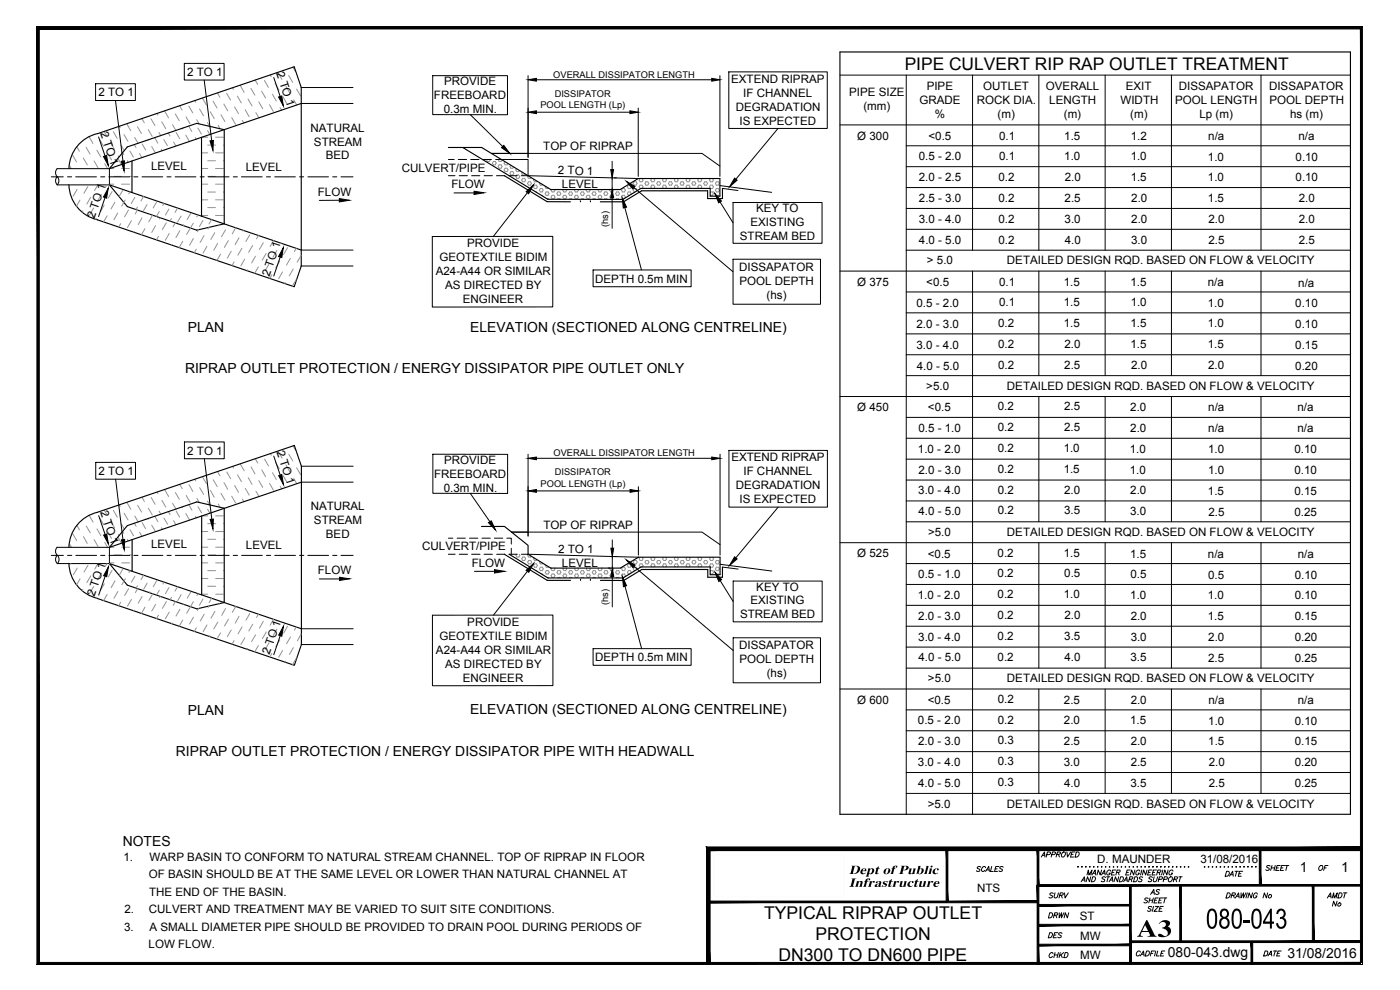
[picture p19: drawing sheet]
<svg xmlns="http://www.w3.org/2000/svg" width="420mm" height="297mm" viewBox="0 0 420 297" stroke-linecap="round" stroke-linejoin="round" font-family="sans-serif">
<defs><g id="words">
<text font-size="9.3" x="361.9" y="278.6">080-043</text>
<text font-size="8.9" x="341" y="281.1">A3</text>
<g font-size="5.3">
<text x="229.3" y="275.6">TYPICAL RIPRAP OUTLET</text>
<text x="244.7" y="282">PROTECTION</text>
<text x="233.6" y="288.3">DN300 TO DN600 PIPE</text>
</g>
<text font-size="5.2" x="271.5" y="21.1">PIPE CULVERT RIP RAP OUTLET TREATMENT</text>
<text font-size="4.9" x="378.5" y="288.2">DATE</text>
<g font-size="4.8">
<text x="254.7" y="262.2">Dept of Public</text>
<text x="254.7" y="266.1">Infrastructure</text>
</g>
<g font-size="4.4">
<text x="311.5" y="258.2">APPROVED</text>
<text x="378.9" y="262.5">SHEET OF</text>
<text x="344.3" y="269.5">AS</text>
<text x="366.9" y="264.2">DATE</text>
<text x="314" y="270.6">SURV</text>
<text x="342.5" y="272">SHEET</text>
<text x="366.9" y="270.6">DRAWING No</text>
<text x="397.6" y="270.6">AMDT</text>
<text x="399" y="273">No</text>
<text x="313.6" y="276.6">DRWN</text>
<text x="313.6" y="282.6">DES</text>
<text x="314" y="288.6">CHKD</text>
</g>
<g font-size="4.2">
<text x="56.4" y="99.6">PLAN</text>
<text x="141.1" y="99.6">ELEVATION (SECTIONED ALONG CENTRELINE)</text>
<text x="55.5" y="111.9">RIPRAP OUTLET PROTECTION / ENERGY DISSIPATOR PIPE OUTLET ONLY</text>
<text x="56.4" y="214.6">PLAN</text>
<text x="141.1" y="214.2">ELEVATION (SECTIONED ALONG CENTRELINE)</text>
<text x="52.8" y="226.9">RIPRAP OUTLET PROTECTION / ENERGY DISSIPATOR PIPE WITH HEADWALL</text>
<text x="36.9" y="253.8">NOTES</text>
<text x="390.1" y="261.5">1</text>
<text x="402.5" y="261.5">1</text>
<text x="350.5" y="287.2">080-043.dwg</text>
<text x="386.4" y="287.4">31/08/2016</text>
</g>
<g font-size="3.5">
<text x="56.2" y="22.7">2 TO 1</text>
<text x="82.9" y="22" transform="rotate(71 82.9 22)">2 TO 1</text>
<text x="29.5" y="28.9">2 TO 1</text>
<text x="130.2" y="29.8">FREEBOARD</text>
<text x="133.3" y="25.6">PROVIDE</text>
<text x="219.4" y="24.8">EXTEND RIPRAP</text>
<text x="223.1" y="29">IF CHANNEL</text>
<text x="254.9" y="28.8">PIPE SIZE</text>
<text x="278.1" y="27">PIPE</text>
<text x="295.1" y="27">OUTLET</text>
<text x="313.9" y="27">OVERALL</text>
<text x="337.9" y="27">EXIT</text>
<text x="353.8" y="27">DISSAPATOR</text>
<text x="380.9" y="27">DISSAPATOR</text>
<text x="133.2" y="34">0.3m MIN.</text>
<text x="220.8" y="33.2">DEGRADATION</text>
<text x="259.1" y="33">(mm)</text>
<text x="276" y="31.2">GRADE</text>
<text x="280.6" y="35.4">%</text>
<text x="293.1" y="31.2">ROCK DIA.</text>
<text x="299.4" y="35.4">(m)</text>
<text x="314.9" y="31.2">LENGTH</text>
<text x="319.3" y="35.4">(m)</text>
<text x="336.3" y="31.1">WIDTH</text>
<text x="339.2" y="35.3">(m)</text>
<text x="352.7" y="31.2">POOL LENGTH</text>
<text x="360" y="35.4">Lp (m)</text>
<text x="381" y="31.2">POOL DEPTH</text>
<text x="387.2" y="35.4">hs (m)</text>
<text x="30" y="39.9" transform="rotate(71 30 39.9)">2 TO 1</text>
<text x="93.2" y="39.5">NATURAL</text>
<text x="221.9" y="37.4">IS EXPECTED</text>
<text x="257.3" y="41.9">Ø 300</text>
<text x="278.7" y="41.9">&lt;0.5</text>
<text x="299.8" y="41.9">0.1</text>
<text x="319.4" y="41.9">1.5</text>
<text x="339.4" y="41.9">1.2</text>
<text x="362.6" y="41.9">n/a</text>
<text x="389.7" y="41.9">n/a</text>
<text x="94.2" y="43.7">STREAM</text>
<text x="97.8" y="47.9">BED</text>
<text x="163.1" y="45.1">TOP OF RIPRAP</text>
<text x="45.3" y="50.9">LEVEL</text>
<text x="73.8" y="51.3">LEVEL</text>
<text x="120.6" y="51.6">CULVERT/PIPE</text>
<text x="167.5" y="52.3" transform="rotate(1 167.5 52.3)">2 TO 1</text>
<text x="275.7" y="48.1">0.5 - 2.0</text>
<text x="299.8" y="48.1">0.1</text>
<text x="319.4" y="48.1">1.0</text>
<text x="339.3" y="48.1">1.0</text>
<text x="362.5" y="48.2">1.0</text>
<text x="388.8" y="48.2">0.10</text>
<text x="95.4" y="58.7">FLOW</text>
<text x="135.5" y="56.5">FLOW</text>
<text x="168.6" y="56.5">LEVEL</text>
<text x="275.7" y="54.4">2.0 - 2.5</text>
<text x="299.6" y="54.4">0.2</text>
<text x="319.6" y="54.4">2.0</text>
<text x="339.3" y="54.4">1.5</text>
<text x="362.5" y="54.5">1.0</text>
<text x="388.8" y="54.5">0.10</text>
<text x="28.3" y="65.6" transform="rotate(-71 28.3 65.6)">2 TO 1</text>
<text x="226.9" y="63.6">KEY TO</text>
<text x="275.8" y="60.6">2.5 - 3.0</text>
<text x="299.6" y="60.6">0.2</text>
<text x="319.5" y="60.6">2.5</text>
<text x="339.5" y="60.6">2.0</text>
<text x="362.5" y="60.7">1.5</text>
<text x="389.8" y="60.7">2.0</text>
<text x="222.1" y="72">STREAM BED</text>
<text x="225.2" y="67.8">EXISTING</text>
<text x="275.7" y="66.9">3.0 - 4.0</text>
<text x="299.6" y="66.9">0.2</text>
<text x="319.5" y="66.9">3.0</text>
<text x="339.5" y="66.9">2.0</text>
<text x="362.7" y="66.9">2.0</text>
<text x="389.8" y="66.9">2.0</text>
<text x="140.2" y="74.1">PROVIDE</text>
<text x="275.8" y="73.1">4.0 - 5.0</text>
<text x="299.6" y="73.1">0.2</text>
<text x="319.6" y="73.1">4.0</text>
<text x="339.5" y="73.1">3.0</text>
<text x="362.7" y="73.2">2.5</text>
<text x="389.8" y="73.2">2.5</text>
<text x="80.9" y="83" transform="rotate(-71 80.9 83)">2 TO 1</text>
<text x="130.8" y="82.5">A24-A44 OR SIMILAR</text>
<text x="131.9" y="78.3">GEOTEXTILE BIDIM</text>
<text x="221.8" y="81.3">DISSAPATOR</text>
<text x="278.2" y="79.3">&gt; 5.0</text>
<text x="302.2" y="79.3">DETAILED DESIGN RQD. BASED ON FLOW &amp; VELOCITY</text>
<text x="133.6" y="86.7">AS DIRECTED BY</text>
<text x="178.6" y="84.8">DEPTH 0.5m MIN</text>
<text x="221.9" y="85.4">POOL DEPTH</text>
<text x="230.1" y="89.6">(hs)</text>
<text x="257.3" y="85.8">Ø 375</text>
<text x="278" y="86">&lt;0.5</text>
<text x="299.8" y="85.7">0.1</text>
<text x="319.3" y="85.7">1.5</text>
<text x="339.3" y="85.7">1.5</text>
<text x="362.5" y="85.7">n/a</text>
<text x="389.6" y="86">n/a</text>
<text x="138.9" y="90.9">ENGINEER</text>
<text x="275.1" y="92.2">0.5 - 2.0</text>
<text x="299.8" y="91.9">0.1</text>
<text x="319.3" y="91.9">1.5</text>
<text x="339.3" y="91.9">1.0</text>
<text x="362.4" y="92">1.0</text>
<text x="388.7" y="92.3">0.10</text>
<text x="275.1" y="98.4">2.0 - 3.0</text>
<text x="299.6" y="98.1">0.2</text>
<text x="319.3" y="98.1">1.5</text>
<text x="339.3" y="98.1">1.5</text>
<text x="362.4" y="98.2">1.0</text>
<text x="388.7" y="98.5">0.10</text>
<text x="275.1" y="104.7">3.0 - 4.0</text>
<text x="299.6" y="104.4">0.2</text>
<text x="319.4" y="104.4">2.0</text>
<text x="339.3" y="104.4">1.5</text>
<text x="362.4" y="104.5">1.5</text>
<text x="388.7" y="104.7">0.15</text>
<text x="275.1" y="110.9">4.0 - 5.0</text>
<text x="299.6" y="110.6">0.2</text>
<text x="319.4" y="110.6">2.5</text>
<text x="339.5" y="110.6">2.0</text>
<text x="362.6" y="110.7">2.0</text>
<text x="388.7" y="111">0.20</text>
<text x="278" y="117.2">&gt;5.0</text>
<text x="302.2" y="116.9">DETAILED DESIGN RQD. BASED ON FLOW &amp; VELOCITY</text>
<text x="257.3" y="123.4">Ø 450</text>
<text x="278.5" y="123.4">&lt;0.5</text>
<text x="299.5" y="123.1">0.2</text>
<text x="319.3" y="123.1">2.5</text>
<text x="339.2" y="123.4">2.0</text>
<text x="362.6" y="123.5">n/a</text>
<text x="389.4" y="123.5">n/a</text>
<text x="275.6" y="129.6">0.5 - 1.0</text>
<text x="299.5" y="129.4">0.2</text>
<text x="319.3" y="129.4">2.5</text>
<text x="339.2" y="129.6">2.0</text>
<text x="362.6" y="129.7">n/a</text>
<text x="389.4" y="129.7">n/a</text>
<text x="56.2" y="136.4">2 TO 1</text>
<text x="83" y="135.6" transform="rotate(71 83 135.6)">2 TO 1</text>
<text x="275.5" y="135.9">1.0 - 2.0</text>
<text x="299.5" y="135.6">0.2</text>
<text x="319.2" y="135.6">1.0</text>
<text x="339.1" y="135.9">1.0</text>
<text x="362.6" y="136">1.0</text>
<text x="388.5" y="136">0.10</text>
<text x="29.5" y="142.5">2 TO 1</text>
<text x="130.3" y="143.4">FREEBOARD</text>
<text x="133.3" y="139.2">PROVIDE</text>
<text x="219.5" y="138.4">EXTEND RIPRAP</text>
<text x="223.1" y="142.6">IF CHANNEL</text>
<text x="275.6" y="142.1">2.0 - 3.0</text>
<text x="299.5" y="141.8">0.2</text>
<text x="319.2" y="141.8">1.5</text>
<text x="339.1" y="142.1">1.0</text>
<text x="362.6" y="142.3">1.0</text>
<text x="388.5" y="142.3">0.10</text>
<text x="133.2" y="147.5">0.3m MIN.</text>
<text x="220.8" y="146.8">DEGRADATION</text>
<text x="275.6" y="148.4">3.0 - 4.0</text>
<text x="299.5" y="148.1">0.2</text>
<text x="319.3" y="148.1">2.0</text>
<text x="339.2" y="148.4">2.0</text>
<text x="362.5" y="148.5">1.5</text>
<text x="388.5" y="148.5">0.15</text>
<text x="30" y="153.5" transform="rotate(71 30 153.5)">2 TO 1</text>
<text x="93.2" y="153.1">NATURAL</text>
<text x="222" y="151">IS EXPECTED</text>
<text x="275.7" y="154.6">4.0 - 5.0</text>
<text x="299.5" y="154.3">0.2</text>
<text x="319.3" y="154.3">3.5</text>
<text x="339.2" y="154.6">3.0</text>
<text x="362.7" y="154.7">2.5</text>
<text x="388.5" y="154.7">0.25</text>
<text x="94.2" y="157.3">STREAM</text>
<text x="97.8" y="161.4">BED</text>
<text x="163.1" y="158.7">TOP OF RIPRAP</text>
<text x="278.5" y="160.8">&gt;5.0</text>
<text x="302.2" y="160.8">DETAILED DESIGN RQD. BASED ON FLOW &amp; VELOCITY</text>
<text x="45.4" y="164.5">LEVEL</text>
<text x="73.8" y="164.9">LEVEL</text>
<text x="126.7" y="165.2">CULVERT/PIPE</text>
<text x="167.5" y="165.9" transform="rotate(1 167.5 165.9)">2 TO 1</text>
<text x="257.3" y="167.2">Ø 525</text>
<text x="278.5" y="167.3">&lt;0.5</text>
<text x="299.4" y="167">0.2</text>
<text x="319.3" y="167">1.5</text>
<text x="339.2" y="167.3">1.5</text>
<text x="362.5" y="167.3">n/a</text>
<text x="389.5" y="167.3">n/a</text>
<text x="95.4" y="172.4">FLOW</text>
<text x="141.6" y="170.1">FLOW</text>
<text x="168.6" y="170.1">LEVEL</text>
<text x="275.6" y="173.5">0.5 - 1.0</text>
<text x="299.4" y="173.2">0.2</text>
<text x="319.4" y="173.2">0.5</text>
<text x="339.3" y="173.5">0.5</text>
<text x="362.6" y="173.6">0.5</text>
<text x="388.6" y="173.6">0.10</text>
<text x="28.3" y="179.2" transform="rotate(-71 28.3 179.2)">2 TO 1</text>
<text x="227" y="177.2">KEY TO</text>
<text x="275.4" y="179.8">1.0 - 2.0</text>
<text x="299.4" y="179.5">0.2</text>
<text x="319.3" y="179.5">1.0</text>
<text x="339.2" y="179.8">1.0</text>
<text x="362.4" y="179.8">1.0</text>
<text x="388.6" y="179.8">0.10</text>
<text x="222.1" y="185.6">STREAM BED</text>
<text x="225.2" y="181.4">EXISTING</text>
<text x="275.6" y="186">2.0 - 3.0</text>
<text x="299.4" y="185.7">0.2</text>
<text x="319.4" y="185.7">2.0</text>
<text x="339.3" y="186">2.0</text>
<text x="131.9" y="191.9">GEOTEXTILE BIDIM</text>
<text x="140.2" y="187.7">PROVIDE</text>
<text x="299.4" y="192">0.2</text>
<text x="319.4" y="192">3.5</text>
<text x="362.4" y="186">1.5</text>
<text x="388.6" y="186">0.15</text>
<text x="80.9" y="196.6" transform="rotate(-71 80.9 196.6)">2 TO 1</text>
<text x="130.8" y="196.1">A24-A44 OR SIMILAR</text>
<text x="221.8" y="194.8">DISSAPATOR</text>
<text x="275.6" y="192.2">3.0 - 4.0</text>
<text x="339.3" y="192.2">3.0</text>
<text x="362.6" y="192.3">2.0</text>
<text x="388.6" y="192.3">0.20</text>
<text x="133.6" y="200.3">AS DIRECTED BY</text>
<text x="178.6" y="198.3">DEPTH 0.5m MIN</text>
<text x="221.9" y="199">POOL DEPTH</text>
<text x="230.1" y="203.2">(hs)</text>
<text x="275.6" y="198.5">4.0 - 5.0</text>
<text x="299.4" y="198.2">0.2</text>
<text x="319.4" y="198.2">4.0</text>
<text x="339.3" y="198.5">3.5</text>
<text x="362.6" y="198.5">2.5</text>
<text x="388.6" y="198.5">0.25</text>
<text x="138.9" y="204.5">ENGINEER</text>
<text x="278.5" y="204.7">&gt;5.0</text>
<text x="302.2" y="204.7">DETAILED DESIGN RQD. BASED ON FLOW &amp; VELOCITY</text>
<text x="257.3" y="211.1">Ø 600</text>
<text x="278.4" y="211.1">&lt;0.5</text>
<text x="299.5" y="210.8">0.2</text>
<text x="319.3" y="211.1">2.5</text>
<text x="339.3" y="211.1">2.0</text>
<text x="362.7" y="211.2">n/a</text>
<text x="389.5" y="211.2">n/a</text>
<text x="275.5" y="217.4">0.5 - 2.0</text>
<text x="299.5" y="217.1">0.2</text>
<text x="319.3" y="217.4">2.0</text>
<text x="339.2" y="217.4">1.5</text>
<text x="362.6" y="217.4">1.0</text>
<text x="388.6" y="217.4">0.10</text>
<text x="275.5" y="223.6">2.0 - 3.0</text>
<text x="299.5" y="223.3">0.3</text>
<text x="319.3" y="223.6">2.5</text>
<text x="339.3" y="223.6">2.0</text>
<text x="362.6" y="223.7">1.5</text>
<text x="388.6" y="223.7">0.15</text>
<text x="275.5" y="229.8">3.0 - 4.0</text>
<text x="299.5" y="229.5">0.3</text>
<text x="319.3" y="229.8">3.0</text>
<text x="339.3" y="229.8">2.5</text>
<text x="362.7" y="229.9">2.0</text>
<text x="388.6" y="229.9">0.20</text>
<text x="275.5" y="236.1">4.0 - 5.0</text>
<text x="299.5" y="235.8">0.3</text>
<text x="319.3" y="236.1">4.0</text>
<text x="339.3" y="236.1">3.5</text>
<text x="362.7" y="236.1">2.5</text>
<text x="388.6" y="236.1">0.25</text>
<text x="278.4" y="242.3">&gt;5.0</text>
<text x="302.2" y="242.3">DETAILED DESIGN RQD. BASED ON FLOW &amp; VELOCITY</text>
<text x="37" y="258.2">1.</text>
<text x="44.7" y="263.5">OF BASIN SHOULD BE AT THE SAME LEVEL OR LOWER THAN NATURAL CHANNEL AT</text>
<text x="44.8" y="258.2">WARP BASIN TO CONFORM TO NATURAL STREAM CHANNEL. TOP OF RIPRAP IN FLOOR</text>
<text x="329.3" y="259.1">D. MAUNDER</text>
<text x="360.2" y="259.1">31/08/2016</text>
<text x="44.8" y="268.7">THE END OF THE BASIN.</text>
<text x="293.2" y="267.6">NTS</text>
<text x="37.3" y="274">2.</text>
<text x="44.7" y="274">CULVERT AND TREATMENT MAY BE VARIED TO SUIT SITE CONDITIONS.</text>
<text x="37.3" y="279.2">3.</text>
<text x="44.9" y="279.2">A SMALL DIAMETER PIPE SHOULD BE PROVIDED TO DRAIN POOL DURING PERIODS OF</text>
<text x="324" y="276.1">ST</text>
<text x="324.2" y="282">MW</text>
<text x="44.6" y="284.5">LOW FLOW.</text>
<text x="324.2" y="287.9">MW</text>
</g>
<text font-size="3.1" x="322.4" y="261.4">.............................</text>
<g font-size="2.8">
<text x="166.1" y="23.3">OVERALL DISSIPATOR LENGTH</text>
<text x="166.5" y="29">DISSIPATOR</text>
<text x="162.2" y="32.5">POOL LENGTH (Lp)</text>
<text x="182.5" y="68" transform="rotate(-90 182.5 68)">(hs)</text>
<text x="166.1" y="136.9">OVERALL DISSIPATOR LENGTH</text>
<text x="166.5" y="142.6">DISSIPATOR</text>
<text x="162.2" y="146.1">POOL LENGTH (Lp)</text>
<text x="182.5" y="181.6" transform="rotate(-90 182.5 181.6)">(hs)</text>
</g>
</g></defs>
<!-- layer: HATCH -->
<g fill="none" stroke="#929292" stroke-width=".3">
<path d="M31.2 39.4l.7 1.3M34 39.5l1.2 2M35.8 37.9l.3 .4M38.1 37.2l1.1 2M41.3 38l1.1 2.1M42.6 35.6l.7 1.2M44.5 38.9l1.2 2M45.3 35.7l1.2 2M47.1 34.1l.3 .4M47.7 39.8l.5 .9M48.5 36.5l1.2 2.1M49.4 33.3l1.2 2.1"/>
<path d="M50.5 39.9l.5 .9M51.8 37.4l1 1.7M52.6 34.2l1.2 2M52.9 39.8l1 1.8M53.9 31.7l.7 1.3M54.6 38.5l.1 .2M55 38.2v.2M55.8 35.1l1.2 2M56.6 37.8l1 1.7M56.7 31.8l1.2 2.1M58.4 30.2l.3 .5M59 35.9l.8 1.3"/>
<path d="M59.4 38.4l1 1.8M59.9 32.7l1.2 2M60.8 29.5l1.1 2M62.3 36.8l.6 1.1M62.3 39.2l.7 1.2M63.1 33.5l1.2 2.1M64 30.4l1.1 2M65.3 27.9l.7 1.3M65.5 37.6l.5 1M66.3 34.4l1.2 2.1M67 38.8v.1M67.2 31.2l1.2 2"/>
<path d="M68 28l1.2 2M69.5 35.3l1.2 2M69.8 26.3l.2 .5M70.4 32.1l1.2 2M71.2 28.8l1.2 2.1M72.1 25.7l1.2 2M72.7 36.1l.5 .8M73.6 32.9l1.1 2.1M74.5 29.7l1.1 2.1M75.3 26.5l1.2 2M76.6 24l.7 1.3M76.8 33.8l.9 1.6"/>
<path d="M77.7 30.6l1.2 2M78.5 27.4l1.2 2M79.4 24.1l1.1 2.1M80.9 31.4l1.1 2.1M81.1 22.5l.3 .5M81.7 28.3l1.2 2M82.6 25l1.2 2.1M83.5 21.8l1.1 2M84.1 32.3l.4 .7M84.9 29.1l1.2 2M85.8 25.9l1.2 2M86.6 22.7l1.2 2"/>
<path d="M87.9 20.2l.8 1.3M88.1 29.9l1 1.6M89 26.7l1.2 2.1M20.9 49.8l.5 .8M21.2 55.5l-.1 .2M21.8 46.5l1.2 2.1M23.1 44l.7 1.4M23.1 56.8l-1.1 2.1M25 47.4l1.2 2.1M25.9 44.2l1.1 2M26.4 56l-1.2 2M26.7 41l1.2 2"/>
<path d="M27.2 59.2l-1.1 2M28.2 48.3l1.2 2M29.1 45.1l1.2 2M29.4 55.5l-1 1.7M29.9 41.9l1.2 2M30.4 58.3l-1.2 2.1M31.4 49.1l.9 1.5M32.1 55.5l-.5 .8M32.3 45.9l1.2 2.1M32.8 55.3h1.3M32.9 55.5h.1M33 50.6h1.1"/>
<path d="M33.1 42.7l1.2 2.1M33.6 57.5l-1.1 2M34.1 52.9h2.4M35.4 47.5l1 1.7M35.5 46.8l.2 .3M36.4 43.6l.9 1.6M36.5 50.6h2.3M36.5 55.3h2.3M36.8 45.8l.4 .6M36.8 57.1l-1 1.8M37.2 40.4l1.2 2M38.2 48.2l.3 .5"/>
<path d="M38.8 52.9h.8M39 45.3l1 1.8M39 57.5l-.4 .7M39.1 57.6h.5M40.3 43.4l.5 .9M40.4 41.2l1 1.8M40.5 59.2l-1.1 1.9M41.9 46.1l.7 1.2M42.7 43.2l1 1.8M43.1 58.9l-.8 1.4M43.6 42.1l.1 .1M44.4 42l.1 .1"/>
<path d="M45.5 44l1.1 1.8M46.4 41.3l1 1.6M48.4 44.8l.3 .4M49.2 41.9l1 1.8M52.1 42.6l.7 1.2M55.7 40.5l1.1 1.8M58.6 41.3l.3 .5M60.5 45.9h1.8M60.5 50.6h1.8M60.5 55.3h1.8M60.5 60h1.8M60.6 41.2h1.7"/>
<path d="M62.3 43.5h2.4M62.3 48.2h2.4M62.3 52.9h2.4M62.3 57.6h2.4M64.7 41.2h2.3M64.7 45.9h2.3M64.7 50.6h2.3M64.7 55.3h2.3M64.7 60h2.3M67 43.5h.3M67 48.2h.3M67 52.9h.3"/>
<path d="M67 57.6h.3M146 47.9l.3 .5h.6l.2-.5M148.1 48.4h.6l.2 .6-.2 .5h-.6l-.3-.5zM149.5 47.9l.3 .5h.6l.3-.4M149.8 49.5h.6l.3 .5-.3 .5h-.6l-.3-.5zM151.5 48.5l-.2 .5 .3 .5h.6l.2-.5M151.6 50.5h.6l.3 .5-.3 .5h-.6l-.3-.5zM153.3 49.5l-.2 .5 .2 .5h.6l.3-.4M153.3 51.5h.6l.3 .5-.3 .5h-.6l-.2-.5zM155 50.6l-.2 .4 .3 .5h.6l.2-.3M155.1 52.5h.6l.1 .2 .2 .3-.3 .5h-.6l-.3-.5zM156.7 51.7l-.1 .3 .3 .5h.6l.1-.3"/>
<path d="M156.9 53.5h.6l.2 .5-.2 .5h-.6l-.3-.5zM158.5 52.7l-.2 .3 .3 .5h.6l.2-.2M158.6 54.5h.6l.3 .5-.3 .6h-.6l-.3-.6zM159.1 56.6l.1 .1M160.2 53.8l-.1 .2 .3 .5h.6l.1-.2M160.4 55.6h.6l.3 .5-.3 .5h-.6l-.3-.5zM160.8 57.6l.3 .2M162 54.8l.2 .8 .6-.2M162.2 56.6h.5l.3 .5-.3 .5h-.5l-.3-.5zM162.5 58.6l.4 .3M163.7 55.9l-.1 .2 .3 .5 .7-.2M163.9 57.6h.6l.3 .5-.3 .5h-.6l-.3-.5z"/>
<path d="M164.2 59.6l.4 .2M165.5 56.9l-.1 .2 .3 .5h.6l.3-.5-.2-.2M165.7 58.6h.6l.3 .5-.3 .5h-.6l-.3-.5zM167.3 59.8l.1-.2 .7 .2M167.4 57.6h.6l.3 .5-.3 .5h-.6l-.3-.5zM169 56.9l-.1 .2 .3 .5h.6l.3-.5-.1-.2M169.2 58.6h.6l.3 .5-.3 .5h-.6l-.3-.5zM170.8 59.8l.2-.2 .6 .2M171 57.6h.5l.3 .5-.3 .5h-.5l-.3-.5zM172.5 56.9l-.1 .2 .3 .5h.6l.3-.5-.1-.2M172.7 58.6h.6l.3 .5-.3 .5h-.6l-.3-.5zM174.4 59.8l.1-.2 .7 .2"/>
<path d="M174.5 57.6h.6l.3 .5-.3 .5h-.6l-.3-.5zM176.1 56.9l-.2 .2 .3 .5h.6l.3-.5-.1-.2M176.2 58.6h.6l.3 .5-.3 .5h-.6l-.3-.5zM177.9 59.8l.1-.2 .7 .2M178 57.6h.6l.3 .5-.3 .5h-.6l-.3-.5zM179.6 56.9l-.1 .2 .3 .5h.5l.3-.5-.1-.2M179.8 58.6h.5l.3 .5-.3 .5h-.5l-.3-.5zM181.4 59.8l.1-.2 .7 .2M181.5 57.6h.6l.3 .5-.3 .5h-.6l-.3-.5zM183.1 56.9l-.1 .2 .3 .5h.6l.3-.5-.2-.2M183.3 58.6h.6l.3 .5-.3 .5h-.6l-.3-.5zM184.9 59.8l.1-.2h.6l.1 .2"/>
<path d="M185 57.6h.6l.3 .5-.3 .5h-.6l-.2-.5zM186.8 56.6h.6l.3 .5-.3 .5h-.6l-.3-.5zM187.5 59.5l.2-.4-.3-.5h-.6l-.3 .5 .3 .5h.5M188.6 55.6h.6l.2 .5-.2 .5h-.6l-.3-.5zM189.3 58.4l.1-.3-.2-.5h-.6l-.3 .5 .3 .5h.3M190.3 54.5h.6l.3 .5-.3 .6h-.6l-.3-.6zM191.1 57.3l.1-.2-.3-.5h-.6l-.3 .5 .3 .5h.3M192.1 53.6l-.3 .4 .3 .5h.6l.3-.5-.3-.4M192.7 56.5l.3-.4-.3-.5h-.6l-.3 .5 .5 .5M193.8 54.5h.6l.3 .5-.3 .6h-.6l-.2-.6zM195.6 56.5l-.3-.4 .3-.5h.6l.3 .5-.3 .4M195.6 53.6l-.3 .4 .3 .5h.6l.3-.5-.3-.4"/>
<path d="M197.4 54.5h.6l.3 .5-.3 .6h-.6l-.3-.6zM199.1 53.6l-.3 .4 .3 .5h.6l.3-.5-.2-.4M199.1 56.5l-.3-.4 .3-.5h.6l.3 .5-.2 .4M200.9 54.5h.6l.3 .5-.3 .6h-.6l-.3-.6zM202.6 53.6l-.2 .4 .3 .5h.5l.3-.5-.2-.4M202.6 56.5l-.2-.4 .3-.5h.5l.3 .5-.2 .4M204.4 54.5h.6l.3 .5-.3 .6h-.6l-.3-.6zM206.1 53.6l-.2 .4 .3 .5h.6l.3-.5-.3-.4M206.1 56.5l-.2-.4 .3-.5h.6l.3 .5-.3 .4M207.9 54.5h.6l.3 .5-.3 .6h-.6l-.3-.6zM209.7 53.6l-.3 .4 .3 .5h.6l.3-.5-.3-.4M209.7 56.5l-.3-.4 .3-.5h.6l.3 .5-.3 .4"/>
<path d="M211.5 54.5h.5l.3 .5-.3 .6h-.5l-.3-.6zM213.1 57.8l.1-.2h.6l.3 .5-.3 .5-.7-.2M213.2 53.6l-.3 .4 .3 .5h.6l.3-.5-.2-.4M213.2 55.6h.6l.3 .5-.3 .5h-.6l-.3-.5zM214.9 58.9l.1-.3h.6l.1 .3M215 56.6h.6l.3 .5-.3 .5h-.6l-.3-.5zM215 54.5h.6l.3 .5-.3 .6h-.6l-.3-.6zM24 60l-1.1 1.9M24.9 63.3l-.3 .4M28.1 62.4l-1.2 2M28.9 65.6l-.1 .2M31.3 61.5l-1.2 2.1"/>
<path d="M32.2 64.7l-1.1 1.9M34.5 60.7l-1.2 2M35.3 63.9l-1.1 2M36.2 67.1l-.6 1M37.6 60l-1.1 1.9M38.6 63l-1.2 2M39.4 66.2l-1.1 2.1M40.3 69.4l-.1 .3M41.3 63l-.7 1.2M41.3 62.1l-.5 .8M42.6 65.4l-1.1 2M43.5 68.6l-1.1 1.9"/>
<path d="M44.1 61.4l-1 1.8M44.9 64.2v.1M45.8 64.6l-1.2 2M46.7 67.7l-1.2 2M47 60.6l-1 1.8M47.6 70.9l-.7 1.1M47.8 63.5l-.9 1.5M48.1 65.3l-.2 .4M49.2 61l-.4 .7M49.9 66.9l-1.2 2M50.7 62.7l-1.1 1.8M50.8 70.1l-1.2 2"/>
<path d="M51.5 65.6l-.5 .8M51.6 73.3l-.1 .2M52.6 66.9l-.7 1.1M53.3 62.4l-.8 1.4M54 69.2l-1.2 2.1M54.3 64.8l-1 1.8M54.8 72.4l-1.1 1.9M55.1 67.7h.1M57.2 64l-1 1.9M58 66.9l-2 3.5M58 71.6l-1.1 2M58.9 74.8l-.6 1"/>
<path d="M59.4 64.5l-.4 .6M59.5 68.9l-.3 .6M60.5 64.7h1.8M60.9 66.1l-1.1 1.9M61.2 70.7l-1.1 2M62.1 73.9l-1.2 2.1M62.3 62.3h2.4M62.7 68.3l-.3 .4M63 77.1l-.2 .3M63.5 65.9l-.8 1.3M64.5 69.8l-1.2 2.1M64.7 64.7h2.3"/>
<path d="M65.3 73l-1.1 2.1M65.8 67.5l-.2 .3M66.2 76.3l-1.1 1.9M67 62.3h.3M67 67h.3M67.7 69l-1.2 2M68.5 72.2l-1.2 2M69.4 75.4l-1.2 2M70.3 78.6l-.7 1.1M70.7 68.3l-1 1.9M71.7 71.3l-1.1 2.1M72.6 74.5l-1.2 2.1"/>
<path d="M73 69.1l-.1 .2M73.4 77.7l-1.1 2.1M75 70.5l-1.2 2M75.8 73.7l-1.2 2M76.7 76.9l-1.2 2M77.5 70.7l-.5 .9M79 72.8l-1.2 2.1M79.9 76l-1.2 2.1M80.7 79.2l-1.1 2.1M82.1 72.2l-1 1.8M83.1 75.2l-1.2 2M83.9 78.4l-1.2 2"/>
<path d="M84.4 73l-.1 .1M86.3 74.3l-1.2 2M87.2 77.5l-1.2 2.1M88.9 74.5l-.6 1M90.4 76.6l-1.2 2.1M74.3 81l-.1 .2M77.5 80.1l-1.1 1.9M81.6 82.4l-.6 1.1M84.8 81.6l-1.2 2M85.7 84.8l-.2 .3M88 80.7l-1.2 2.1M88.9 83.9l-1.2 1.9"/>
<path d="M69.8 139.9l.3 .5M72.1 139.2l1.2 2.1M76.6 137.6l.8 1.4M79.4 137.8l1.2 2M81.1 136.1l.3 .5M82.6 138.6l1.2 2M83.5 135.4l1.2 2.1M85.8 139.5l1.2 2M86.7 136.3l1.2 2M88 133.8l.7 1.3M23.1 157.6l.8 1.4M25.9 157.8l1.2 2.1"/>
<path d="M26.7 154.6l1.2 2M29.1 158.7l1.2 2M30 155.5l1.1 2M31.3 153l.7 1.3M32.3 159.5l1.2 2.1M33.2 156.3l1.2 2M34 153.1l1.2 2.1M35.8 151.5l.3 .4M36.4 157.2l.9 1.6M36.8 159.4l.4 .6M37.2 154l1.2 2M38.1 150.8l1.2 2"/>
<path d="M39 158.9l1.1 1.9M40.3 157l.5 .9M40.5 154.8l1 1.8M41.3 151.6l1.2 2M41.9 159.7l.7 1.2M42.6 149.2l.7 1.3M42.7 156.8l1 1.8M43.7 155.7v.1M44.4 155.6l.1 .2M44.5 152.5l1.2 2M45.4 149.3l1.2 2M45.5 157.6l1.1 1.8"/>
<path d="M46.5 154.9l.9 1.6M47.1 147.6l.3 .5M47.7 153.3l.5 1M48.5 158.3l.2 .5M48.6 150.1l1.2 2.1M49.2 155.5l1.1 1.8M49.4 146.9l1.2 2.1M50.5 153.5l.5 .9M51.8 151l1 1.8M52.1 156.2l.7 1.3M52.6 147.8l1.2 2M52.9 153.3l1 1.9"/>
<path d="M53.9 145.3l.8 1.3M54.6 152.1l.1 .2M55 151.9l.1 .1M55.8 154.1l1 1.9M55.9 148.6l1.2 2.1M56.7 151.4l.9 1.7M56.7 145.4l1.2 2.1M58.5 143.8l.2 .5M58.7 154.9l.2 .5M59.1 149.5l.7 1.3M59.4 152l1.1 1.9M59.9 146.3l1.2 2.1"/>
<path d="M60.5 159.5h1.8M60.6 154.8h1.7M60.8 143.1l1.2 2M62.3 150.4l.6 1.1M62.3 152.8l.7 1.2M62.3 157.1h2.4M63.1 147.2l1.2 2M64 143.9l1.2 2.1M64.7 154.8h2.3M64.7 159.5h2.3M65.3 141.5l.7 1.3M65.5 151.2l.6 1"/>
<path d="M66.3 148l1.2 2M67 152.4v.1M67 157.1h.3M67.2 144.8l1.2 2M68.1 141.6l1.1 2.1M69.5 148.9l1.2 2M70.4 145.7l1.2 2M71.3 142.5l1.2 2M72.8 149.7l.4 .8M73.6 146.5l1.2 2.1M74.5 143.3l1.1 2M75.3 140.1l1.2 2.1"/>
<path d="M76.8 147.4l1 1.6M77.7 144.2l1.2 2M78.6 141l1.1 2M80.9 145l1.2 2.1M81.8 141.8l1.1 2.1M84.1 145.9l.4 .8M84.9 142.7l1.2 2M88.2 143.6l.9 1.5M89 140.3l1.2 2.1M21 163.4l.4 .8M21.2 169.1v.2M21.8 160.2l1.2 2"/>
<path d="M23.2 170.4l-1.2 2.1M24 173.7l-1 1.8M24.9 176.8l-.2 .5M25 161l1.2 2M26.4 169.6l-1.2 2M27.2 172.8l-1.1 2M28.1 176l-1.2 2M28.2 161.9l1.2 2M29 179.2l-.2 .3M29.4 169.1l-1 1.6M30.5 171.9l-1.2 2.1M31.3 175.1l-1.2 2.1"/>
<path d="M31.4 162.7l.9 1.5M32.1 169.1l-.5 .8M32.2 178.4l-1.1 1.8M32.8 168.9h1.4M32.9 169.1h.1M33 164.2h1.2M33.6 171.1l-1.1 2M34.2 166.5h2.3M34.5 174.3l-1.2 2M35.4 161.1l1 1.8M35.4 177.5l-1.2 2M35.5 160.4l.2 .4"/>
<path d="M36.5 164.2h2.4M36.5 168.9h2.4M36.9 170.7l-1.1 1.9M37.6 173.6l-1 1.8M38.2 161.8l.3 .5M38.6 176.6l-1.2 2.1M38.9 166.5h.8M39 171.2l-.3 .6M39.1 171.2h.6M39.4 179.8l-1.1 2.1M40.5 172.9l-1.1 1.8M41.3 175.7l-.5 .8"/>
<path d="M41.3 176.6l-.7 1.2M42.7 179l-1.2 2M43.1 172.6l-.8 1.3M44.1 175l-1 1.8M44.9 177.9h.1M45.8 178.2l-1.1 1.9M47.1 174.2l-1.1 1.8M47.8 177.1l-.8 1.4M48.1 179l-.2 .3M49.2 174.6l-.3 .6M50.7 176.3l-1.1 1.9M51.5 179.2l-.5 .7"/>
<path d="M53.3 176l-.8 1.3M54.4 178.4l-1.1 1.8M57.3 177.6l-1.1 1.9M59.4 178.1l-.3 .6M60.5 164.2h1.8M60.5 168.9h1.8M60.5 173.6h1.8M60.5 178.3h1.8M60.9 179.8l-1.1 1.8M62.3 161.8h2.4M62.3 166.5h2.4M62.3 171.2h2.4"/>
<path d="M62.3 175.9h2.4M63.5 179.5l-.7 1.3M64.7 164.2h2.3M64.7 168.9h2.3M64.7 173.6h2.3M64.7 178.3h2.3M67 161.8h.3M67 166.5h.3M67 171.2h.3M67 175.9h.3M155 166.3l-.2 .3 .3 .5h.6l.3-.5-.2-.3M156.9 167.1h.6l.3 .6-.3 .5h-.6l-.3-.5z"/>
<path d="M158.5 166.3l-.1 .3 .3 .5h.5l.2-.3M158.7 168.2h.5l.3 .3-.3 .7h-.5l-.3-.5zM159.2 170.2h.1M160.3 167.4l-.2 .3 .3 .5h.6l.1-.3M160.4 169.2h.6l.3 .5-.3 .5h-.6l-.3-.5zM160.8 171.2l.3 .1M162 168.5l-.1 .2 .3 .5h.6l.1-.2M162.2 170.2h.6l.3 .5-.3 .5h-.6l-.3-.5zM162.5 172.2l.4 .2M163.7 169.5l.2 .7 .7-.2M163.9 171.2h.6l.3 .5-.3 .5h-.6l-.3-.5zM164.2 173.2l.4 .2"/>
<path d="M165.6 170.4l-.2 .3 .3 .5h.6l.3-.5-.2-.3M165.7 172.2h.6l.3 .5-.3 .5h-.6l-.3-.5zM167.4 173.4l.1-.2 .6 .2M167.5 171.2h.5l.3 .5-.3 .5h-.5l-.3-.5zM169.1 170.4l-.2 .3 .3 .5h.6l.3-.5-.1-.3M169.2 172.2h.6l.3 .5-.3 .5h-.6l-.3-.5zM170.9 173.4l.1-.2 .6 .2M171 171.2h.6l.3 .5-.3 .5h-.6l-.3-.5zM172.6 170.4l-.1 .3 .2 .5h.6l.3-.5-.1-.3M172.7 172.2h.6l.3 .5-.3 .5h-.6l-.2-.5zM174.4 173.4l.1-.2 .7 .2M174.5 171.2h.6l.3 .5-.3 .5h-.6l-.3-.5z"/>
<path d="M176.1 170.4l-.1 .3 .3 .5h.6l.3-.5-.2-.3M176.3 172.2h.6l.3 .5-.3 .5h-.6l-.3-.5zM177.9 173.4l.1-.2 .7 .2M178 171.2h.6l.3 .5-.3 .5h-.6l-.3-.5zM179.6 170.4l-.1 .3 .3 .5h.6l.3-.5-.2-.3M179.8 172.2h.6l.3 .5-.3 .5h-.6l-.3-.5zM181.4 173.4l.2-.2 .6 .2M181.6 171.2h.5l.3 .5-.3 .5h-.5l-.3-.5zM183.2 170.4l-.2 .3 .3 .5h.6l.3-.5-.1-.3M183.3 172.2h.6l.3 .5-.3 .5h-.6l-.3-.5zM185 173.4l.1-.2 .6 .2M185.1 171.2h.6l.3 .5-.3 .5h-.6l-.3-.5z"/>
<path d="M186.8 170.2h.6l.3 .5-.3 .5h-.6l-.3-.5zM187.5 173.1l.2-.4-.3-.5h-.6l-.3 .5 .3 .5h.5M188.6 169.2h.6l.3 .5-.3 .5h-.6l-.3-.5zM189.3 172l.2-.3-.3-.5h-.6l-.3 .5 .3 .5h.4M190.4 168.2h.6l.2 .5-.2 .5h-.6l-.3-.5zM191.1 170.9l.1-.2-.2-.5h-.6l-.3 .5 .3 .5h.2M192.1 167.2l-.3 .5 .3 .5h.6l.3-.5-.3-.5M192.7 170.1l.3-.4-.3-.5h-.6l-.3 .5 .3 .5h.2M193.9 168.2h.6l.3 .5-.3 .5h-.6l-.3-.5zM195.6 167.2l-.2 .5 .3 .5h.5l.3-.5-.3-.5M195.6 170.1l-.2-.4 .3-.5h.5l.3 .5-.3 .4M197.4 168.2h.6l.3 .5-.3 .5h-.6l-.3-.5z"/>
<path d="M199.1 167.2l-.2 .5 .3 .5h.6l.3-.5-.3-.5M199.1 170.1l-.2-.4 .3-.5h.6l.3 .5-.3 .4M200.9 168.2h.6l.3 .5-.3 .5h-.6l-.3-.5zM202.6 170.1l-.2-.4 .3-.5h.6l.3 .5-.3 .4M202.7 167.2l-.3 .5 .3 .5h.6l.3-.5-.3-.5M204.5 168.2h.5l.3 .5-.3 .5h-.5l-.3-.5zM206.2 167.2l-.3 .5 .3 .5h.6l.3-.5-.3-.5M206.2 170.1l-.3-.4 .3-.5h.6l.3 .5-.3 .4M208 168.2h.6l.3 .5-.3 .5h-.6l-.3-.5zM209.7 167.2l-.2 .5 .2 .5h.6l.3-.5-.3-.5M209.7 170.1l-.2-.4 .2-.5h.6l.3 .5-.3 .4M211.5 168.2h.6l.3 .5-.3 .5h-.6l-.3-.5z"/>
<path d="M213.1 171.4l.8-.2 .3 .5-.3 .5h-.6l-.2-.2M213.2 167.2l-.2 .5 .3 .5h.6l.3-.5-.3-.5M213.3 169.2h.6l.3 .5-.3 .5h-.6l-.3-.5zM214.9 172.4l.1-.2h.6l.1 .2M215 170.2h.6l.3 .5-.3 .5h-.6l-.3-.5zM215 168.2h.6l.3 .5-.3 .5h-.6l-.3-.5zM36.2 180.7l-.6 1.1M40.3 183.1l-.1 .2M43.5 182.2l-1.1 1.8M46.7 181.3l-1.2 2.1M47.6 184.5l-.6 1.1M49.9 180.5l-1.1 2"/>
<path d="M50.8 183.7l-1.2 2M51.6 186.9l-.1 .2M52.6 180.5l-.6 1.1M54 182.8l-1.2 2M54.8 186l-1 1.9M55.1 181.3h.1M58 180.5l-2 3.5M58.1 185.2l-1.2 2M58.9 188.4l-.6 1.1M59.6 182.6l-.3 .5M61.3 184.3l-1.2 2M62.1 187.5l-1.2 2"/>
<path d="M62.7 181.8l-.2 .5M63 190.7l-.1 .3M64.5 183.4l-1.2 2.1M65.3 186.7l-1.1 2M65.8 181.1l-.2 .3M66.2 189.9l-1.1 1.8M67 180.6h.3M67.7 182.6l-1.2 2M68.6 185.8l-1.2 2M69.4 189l-1.2 2M70.3 192.2l-.6 1.1M70.8 182l-1.1 1.7"/>
<path d="M71.7 184.9l-1.1 2.1M72.6 188.1l-1.2 2.1M73.1 182.7l-.2 .2M73.5 191.4l-1.2 2M74.3 194.5l-.1 .3M75 184.1l-1.2 2M75.8 187.3l-1.1 2M76.7 190.5l-1.2 2M77.5 193.7l-1.1 1.9M77.6 184.2l-.6 1.1M79 186.4l-1.1 2M79.9 189.6l-1.2 2.1"/>
<path d="M80.8 192.8l-1.2 2.1M81.6 196.1l-.6 1M82.1 185.8l-1 1.8M83.1 188.8l-1.2 2M84 192l-1.2 2M84.4 186.6l-.1 .1M84.8 195.2l-1.2 2M85.7 198.4l-.2 .3M86.3 187.9l-1.2 2.1M87.2 191.1l-1.2 2M88 194.3l-1.1 2.1M88.9 197.5l-1.1 1.9"/>
<path d="M88.9 188.1l-.6 1M90.4 190.3l-1.2 2"/>
</g>
<!-- layer: LINES -->
<g fill="none" stroke="#000" stroke-width=".34">
<path d="M252.1 15.6h153.2v228.7h-153.2zM90.4 31l-57.6 19.6 5.4-6.5 20.8-7.1 8.3 1.9v28.3l-8.3 1.9-20.8-7.1-5.4-6.5 57.6 19.5M29.3 40.1a11 11 0 0 0-8.6 10.5M29.3 40.1l59-20.1 2.1 6.3v53.5l-2.1 6.2-59-20a11.1 11.1 0 0 1-8.6-10.5M39.6 48.3v9.5M60.5 41.2v23.7M134.6 44.3h10l20.7 12.6h20.8l5.4-3.3h24.6v5.3h-3v-2.4h-20.8l-5.4 3.3h-22.5l-25.5-15.5M151.4 52.7l12.8 7.8 7 .1M216.8 56.5v3.1h-4.4v-2.4h-19.8l-5.5 3.4h-6.9M29.3 153.7a11 11 0 0 0-8.6 10.5M29.3 153.7l59-20 2.2 6.2v53.5l-2.2 6.2-59-20M60.5 154.8v23.6"/>
<path d="M90.5 144.7l-57.7 19.5 5.4-6.5 20.9-7.1 8.2 1.9v28.3l-8.2 1.9-20.9-7.1-5.4-6.5 57.7 19.6M144.5 158h6.9l7.1 5.6v2.7l6.8 4.1h20.9l5.4-3.2h24.5v5.2h-3v-2.3h-20.7l-5.4 3.3h-22.5l-11.7-7.1M20.7 169a11 11 0 0 0 8.6 10.5M39.7 161.9v9.5M151.4 166.3l12.8 7.8h7M216.8 170.2v3h-4.4v-2.3h-19.8l-5.4 3.3-7-.1"/>
</g>
<g fill="none" stroke="#000" stroke-width=".3">
<path d="M90.4 26.3h15.5M90.4 31h15.5M252.1 22.5h153.2M252.1 37.5h153.2M272 22.5v221.8M291.9 22.5v52.6M311.8 22.5v52.6M331.7 22.5v52.6M351.6 22.5v52.6M378.4 22.5v52.6M15.4 53.1h3.6M17.2 53a1.72 1.72 0 0 1 0-2.4h15.6v4.9h-15.6"/>
<path d="M17.2 53a1.75 1.75 0 0 1 0 2.5 1.75 1.75 0 0 1 0-2.5zM20.3 53.1h1.2M22.7 53.1h6.2M30.2 53.1h1.2M32.7 53.1h6.2M40.2 53.1h1.2M42.6 53.1h6.2M50.1 53.1h1.2M52.6 53.1h6.2M60.1 53.1h1.2M62.5 53.1h6.2M70 53.1h1.2"/>
<path d="M72.5 53.1h6.2M80 53.1h1.2M82.5 53.1h6.1M89.9 53.1h1.2M92.4 53.1h6.2M99.9 53.1h1.2M102.3 53.1h3.6M134.6 47.9h1.7M134.6 52.7h2M137.5 47.9h2.5M137.8 52.7h2.5M141.3 47.9h2.4"/>
<path d="M141.5 52.7h2.5M145 47.9h2.5M145.3 52.7h2.5M148.7 47.9h9.8v4.8M149 52.7h2.5M152.7 52.7h2.5M156.4 52.7h2.1M158.5 46h-11h63.2l5.4 3.8M158.5 52.7l33 .9M216.1 55.7l15.5 2M216.8 56.5l4.7 .7M272 43.7h133.3"/>
<path d="M272 50h133.3M272 56.3h133.3M90.4 75h15.5M90.4 79.8h15.5M272 62.5h133.3M272 68.8h133.3M272 75.1h133.3M252.1 81.3h153.2M272 87.6h133.3M272 93.9h133.3M291.9 81.3v163M311.8 81.3v31.4"/>
<path d="M331.7 81.3v31.4M351.6 81.3v31.4M378.4 81.3v31.4M252.1 119h153.2M272 100.2h133.3M272 106.4h133.3M272 112.7h133.3M311.8 119v37.6M331.7 119v37.6M351.6 119v37.6M378.4 119v37.6M90.5 139.9h15.5"/>
<path d="M272 125.2h133.3M272 131.5h133.3M272 137.8h133.3M90.5 144.7h15.5M158.5 159.7h-5h57.2l5.4 3.7M272 144h133.3M272 150.3h133.3M272 156.6h133.3M15.4 166.6h3.6M17.2 164.2a1.76 1.76 0 0 0 0 2.4 1.75 1.75 0 0 0 0 2.5M17.2 164.2h15.6v4.9h-15.6M17.2 166.6a1.76 1.76 0 0 1 0 2.5"/>
<path d="M20.3 166.6h1.2M22.8 166.6h6.2M30.2 166.6h1.3M32.7 166.6h6.2M40.2 166.6h1.2M42.7 166.6h6.2M50.1 166.6h1.3M52.6 166.6h6.2M60.1 166.6h1.2M62.6 166.6h6.2M70 166.6h1.3M72.5 166.6h6.2"/>
<path d="M80 166.6h1.2M82.5 166.6h6.2M89.9 166.6h1.3M92.4 166.6h6.2M99.9 166.6h1.2M102.3 166.6h3.7M134.6 161.5h1.3M134.6 166.3h2M137.2 161.5h2.4M137.8 166.3h2.5M140.9 161.5h2.5M141.5 166.3h2.5"/>
<path d="M144.6 161.5h2.5M145.3 166.3h2.5M148.4 161.5h2.5M149 166.3h2.5M152.1 161.5h1.3v1.8M152.8 166.3h2.5M153.4 164.5v1.8M156.5 166.3l35.1 .9M216.1 169.3l15.5 2M216.8 170.2l4.7 .5M252.1 162.8h153.2M272 169.1h133.3"/>
<path d="M272 175.4h133.3M311.8 162.8v37.7M331.7 162.8v37.7M351.6 162.8v37.7M378.4 162.8v37.7M90.5 188.7h15.5M90.5 193.4h15.5M272 181.6h133.3M272 187.9h133.3M272 194.2h133.3M252.1 206.7h153.2M272 200.5h133.3"/>
<path d="M272 213h133.3M272 219.3h133.3M311.8 206.7v31.4M331.7 206.7v31.4M351.6 206.7v31.4M378.4 206.7v31.4M272 225.5h133.3M272 231.8h133.3M272 238.1h133.3M376.9 260v.2zM361.4 260.1h.2zM362.6 260.1h.2z"/>
<path d="M363.8 260.1h.2zM364.9 260.1h.3z"/>
</g>
<g fill="#000">
<circle cx="174.2" cy="60.6" r=".17"/>
<circle cx="177.2" cy="60.6" r=".17"/>
<circle cx="174.2" cy="174.1" r=".17"/>
<circle cx="177.2" cy="174.1" r=".17"/>
</g>
<!-- layer: TEXT -->
<g fill="#000" stroke="#000" stroke-width=".3">
<path d="M83.6 29.1l1-.3 .4 3zM32.5 56.4l-.5 3.1-.9-.4zM31.1 47l.9-.4 .5 3zM36.4 48.4l1-.1-.2 3zM63 42.3l1-.2-.1 3zM101.8 59.6l3 .5-3 .5zM142.3 57.4l3 .4-3 .5zM150.5 44.3l.7-.7 1.8 2.4zM157.9 57.5l2.2-2-1.4 2.6zM188 54.4l2.6 1.5-.7 .8zM220.5 53.4l.7 .7-2.3 2zM85 74.3l-.4 3-1-.3z"/>
<path d="M186.8 59.4l1.2 2.8-.9 .2zM214.5 58.1l2 2.2-.8 .5zM63.1 155.8h.9l-.1 3zM83.6 142.7l1-.3 .5 3zM146.6 156.8l.8-.5 1.3 2.7zM32.5 170.1l-.5 2.9-.9-.3zM31.1 160.5l.9-.3 .5 3zM36.4 162l1-.1-.1 3zM101.9 173.2l3 .5-3 .5zM148.4 170.9l3 .5-3 .5zM157.9 171.1l2.2-2-1.4 2.6zM186.8 173l1.2 2.7-.9 .3z"/>
<path d="M188 168l2.6 1.6-.6 .7zM214.6 171.7l2 2.2-.9 .6zM220.5 167.1l.7 .6-2.3 2zM85.1 187.9l-.5 3-1-.3z"/>
</g>
<g fill="none" stroke="#000" stroke-width=".3">
<path d="M55.3 19h12v5h-12zM28.7 25.1h11.9v5.1h-11.9zM34.7 30.2l2.2 18.1M61.3 24l2.2 18.2M82.2 23.3l1.9 5.7M129.9 22.7h22.4v11.7h-22.4zM141.1 34.4l9.8 9.6M218.7 21.6h29.6v16.9h-29.6zM233.5 38.5l-12.7 15.3M29.6 41.1l1.9 5.7M31.5 59.3l-1.9 5.7M136.3 57.9h6"/>
<path d="M158.3 57.8l-10.2 13.1M190.3 56.3l29.7 25.2M84.1 77.1l-1.9 5.7M101.8 60.1h-6M129.7 71l36.2-.1v21.2h-36.2zM187.5 62.3l5 18.7M216.1 60.6l3.9 6.3M220 77.8h26.2v13.5h-26.2zM220 60.8h26.7v12.2h-26.7zM178 81h29.4v5h-29.4zM28.7 138.7h12v5.1h-12zM55.4 132.6h11.9v5h-11.9z"/>
<path d="M61.3 137.6l2.3 18.2M82.2 136.8l1.9 5.8M129.9 136.3h22.4v11.8l-22.4-.1zM218.8 135.1h29.5v17.1h-29.5zM29.6 154.7l2 5.7M34.7 143.8l2.2 18.1M141.1 148l5.9 8.5M233.5 152.2l-12.7 15.2M31.6 172.9l-2 5.7M95.8 173.7h6.1M142.4 171.4h6M158.3 171.4l-10.2 13.1"/>
<path d="M187.6 175.9l5 18.7M190.3 169.9l29.7 25.3M216.1 174.2l3.9 6.3M220 174.3h26.7v12.3h-26.7zM84.1 190.7l-1.9 5.7M129.8 184.6l36.1-.1v21.2l-36.1 .1zM178 194.6h29.4v5h-29.4zM220 191.4h26.2v13.5h-26.2zM297.6 260l-.3 1.5h.8M299.8 260h-.9l-.4 1.5h.9M294.3 260.2a.53 .53 0 0 0-.6-.2 .53 .53 0 0 0-.3 .6l.6 .2a.51 .51 0 0 1-.3 .7 .51 .51 0 0 1-.6-.2M295.8 260.4a.71 .71 0 0 0-1-.2 .71 .71 0 0 0-.2 .9l.2 .4 .8-.4"/>
<path d="M295.8 261.5l.9-1.5 .2 1.5M296.1 261h.7M298.6 260.7h.6M301.1 260.2a.51 .51 0 0 0-.7-.2 .51 .51 0 0 0-.3 .6l.7 .2v.5l-.4 .2-.6-.2M324.5 264.6l.9-1.5 .2 1.5M324.8 264h.7M326.2 262.5l.4-1.5 .2 1.5 .9-1.5-.4 1.5M327.3 263.1l-.3 1.5-.6-1.5-.4 1.5M327.7 262.5l1-1.5 .1 1.5M327.9 263.1h.5a.88 .88 0 0 1 .2 1.1 .88 .88 0 0 1-1.1 .4zM330.6 262.5l.9-1.5 .2 1.5M330.6 261l-.4 1.5-.6-1.5-.4 1.5"/>
<path d="M331.8 263.3l-.6-.2-.5 .3 .8 .7a.61 .61 0 0 1-1 .2M332.1 263.1h1M332.6 263.1l-.4 1.5M332.9 264.6l.9-1.5 .2 1.5M333.2 264h.7M333.3 261.4a.58 .58 0 0 0-.6-.3 .58 .58 0 0 0-.5 .5l-.1 .6a.55 .55 0 0 0 .6 .3 .55 .55 0 0 0 .5-.5h-.4M334.8 261h-.9l-.4 1.5h1M335.1 261.8l.8-.1 .3-.5-.9-.2-.4 1.5M335.6 261.8l.3 .7M335.7 263.1l-.3 1.5-.6-1.5-.5 1.5M336.3 263.1h.5a.9 .9 0 0 1 .2 1.1 .9 .9 0 0 1-1.1 .4zM337.2 264.6l.9-1.5 .2 1.5"/>
<path d="M337.6 264h.7M338.9 263.8l.9-.1 .2-.5-.9-.1-.4 1.5M339.2 261h-.9l-.5 1.5h1M339.4 263.8l.3 .8M340.6 263.1h.5a.88 .88 0 0 1 .1 1.1 .88 .88 0 0 1-1 .4zM340.6 261l-.4 1.5-.6-1.5-.4 1.5M342.1 261.4a.6 .6 0 0 0-.7-.3 .6 .6 0 0 0-.5 .5v.4a.53 .53 0 0 0 .5 .6 .53 .53 0 0 0 .5-.6h-.3M342.7 261l-.4 1.5M342.9 263.3l-.3-.2-.6 .2v.3l.7 .4-.2 .5-.8-.2M344.2 261l-.4 1.5-.6-1.5-.4 1.5M345.7 261h-.9l-.4 1.5h.9M345.8 263.3l-.2-.2-.7 .2-.1 .3 .8 .4-.2 .5-.8-.2"/>
<path d="M346.4 263.1l-.3 1 .3 .5 .6-.3 .4-1.2M347.1 261h-1l-.3 1.5h.9M347.3 261.8l.9-.1 .2-.5-.9-.2-.4 1.5M347.8 263.8h.8l.3-.6-.9-.1-.4 1.5M347.8 261.8l.3 .7M349 261l-.4 1.5M349.2 263.8h.9l.2-.6-.9-.1-.3 1.5M350.5 261l-.3 1.5-.6-1.5-.4 1.5M350.8 263.4l.8-.3a.79 .79 0 0 1 .1 1 .79 .79 0 0 1-1 .2zM352 261.4a.6 .6 0 0 0-.6-.3 .6 .6 0 0 0-.5 .5l-.1 .4a.53 .53 0 0 0 .5 .6 .53 .53 0 0 0 .6-.6h-.4M352.3 263.8l.9-.1 .2-.5-.9-.1-.4 1.5M352.8 263.8l.3 .8"/>
<path d="M353.8 263.1h1M354.3 263.1l-.4 1.5M342.2 286.8l1-1.5 .2 1.5M342.3 285.7a.6 .6 0 0 0-.7-.3 .6 .6 0 0 0-.5 .5l-.1 .6 .3 .3 .7-.3M342.5 286.3h.8M344.1 285.3h.5a.89 .89 0 0 1 .2 1.2 .89 .89 0 0 1-1.1 .3zM345.4 286.1h.6M346.5 285.3h-.9l-.4 1.5M346.9 285.3l-.4 1.5M347.5 285.3l-.5 1.5h.9M348.5 286.1h.5M349.6 285.3h-1l-.3 1.5h.9"/>
</g>
<!-- layer: DIMS -->
<g fill="none" stroke="#000" stroke-width=".3">
<path d="M158.5 22.7v24.5M161 33.7h28M161 23.9h52.6M191.5 32.4v20.5M216.1 22.7v30.2M182.5 56.9h.6M183.7 48.4v2.5M183.7 53.4v3.5M183.7 59.3v9.2M184.3 53.4h.7M158.5 136.3v24.5M161 137.5h52.6"/>
<path d="M216.1 136.3v30.3M161 147.3h28.1M191.6 146v20.6M182.5 170.4h.6M183.8 162v2.5M183.8 167v3.4M183.8 172.9v9.2M184.4 167h.6"/>
</g>
<path d="M158.5 33.7l2.5-.5v.9zM158.5 23.9l2.5-.4v.9zM189 33.2l2.5 .5-2.5 .4zM213.6 23.5l2.5 .4-2.5 .5zM183.3 50.9h.8l-.4 2.5zM183.7 56.9l.4 2.4h-.8zM158.5 137.5l2.5-.4v.8zM213.6 137.1l2.5 .4-2.5 .4zM158.5 147.3l2.5-.4v.8zM189.1 146.9l2.5 .4-2.5 .4zM183.3 164.5h.9l-.4 2.5zM183.8 170.4l.4 2.5h-.9z" fill="#000" stroke="#000" stroke-width=".3"/>
<!-- layer: LINES -->
<g fill="#000" stroke="#000" stroke-width=".3">
<path d="M284 254.7l.5 15.9v-15.9zM284 254.7l.5 15.9h-.5z"/>
<path d="M311.3 254.7l.5 10.9v-10.9zM311.3 254.7l.5 10.9h-.5z"/>
<path d="M377.9 254.7l.5 10.9v-10.9zM377.9 254.7l.5 10.9h-.5z"/>
<path d="M213 255.2h196v-1zM212 254.2h197l-196 1zM212 254.2l1 35.3v-34.3zM212 254.2l1 35.3h-1z"/>
<path d="M213 255.2h196v-1zM212 254.2h197l-196 1zM212 254.2l1 35.3v-34.3zM212 254.2l1 35.3h-1z"/>
<path d="M212.5 270.4v.5l99-.5zM212.5 270.9l99-.5v.5z"/>
<path d="M311.5 265.4v.5l97.5-.5zM311.5 265.9l97.5-.5v.5z"/>
<path d="M311.5 271.4v.4l27.7-.4zM311.5 271.8l27.7-.4v.4z"/>
<path d="M311.5 277.3v.5l27.7-.5zM311.5 277.8l27.7-.5v.5z"/>
<path d="M311.3 265.6l.5 23.9v-23.9zM311.3 265.6l.5 23.9h-.5z"/>
<path d="M339 265.6l.5 23.9v-23.9zM339 265.6l.5 23.9h-.5z"/>
<path d="M354.1 265.6l.5 16.9v-16.9zM354.1 265.6l.5 16.9h-.5z"/>
<path d="M393.9 265.6l.5 16.9v-16.9zM393.9 265.6l.5 16.9h-.5z"/>
<path d="M311.5 283.3v.5l27.7-.5zM311.5 283.8l27.7-.5v.5z"/>
<path d="M339.6 282.3v.5l69.4-.5zM339.6 282.8l69.4-.5v.5z"/>
<path d="M375.4 282.5l.5 7v-7zM375.4 282.5l.5 7h-.5z"/>
<path d="M11.1 289.5h397.9v-.7zM11.1 289.5l.7-.7h397.2zM11.1 8v281.5l.7-.7zM11.1 8l.7 .7v280.1zM11.1 8l.7 .7 397.2-.7zM11.8 8.7l397.2-.7-.7 .7zM409 8l-.7 .7 .7 280.8zM408.3 8.7l.7 280.8h-.7z"/>
</g>
<!-- layer: TEXT -->
<path d="M214.2 256.4h39.2v12.7h-39.2z" fill="none" stroke="#fefefe" stroke-width=".3"/>
<use href="#words"/>
</svg>
